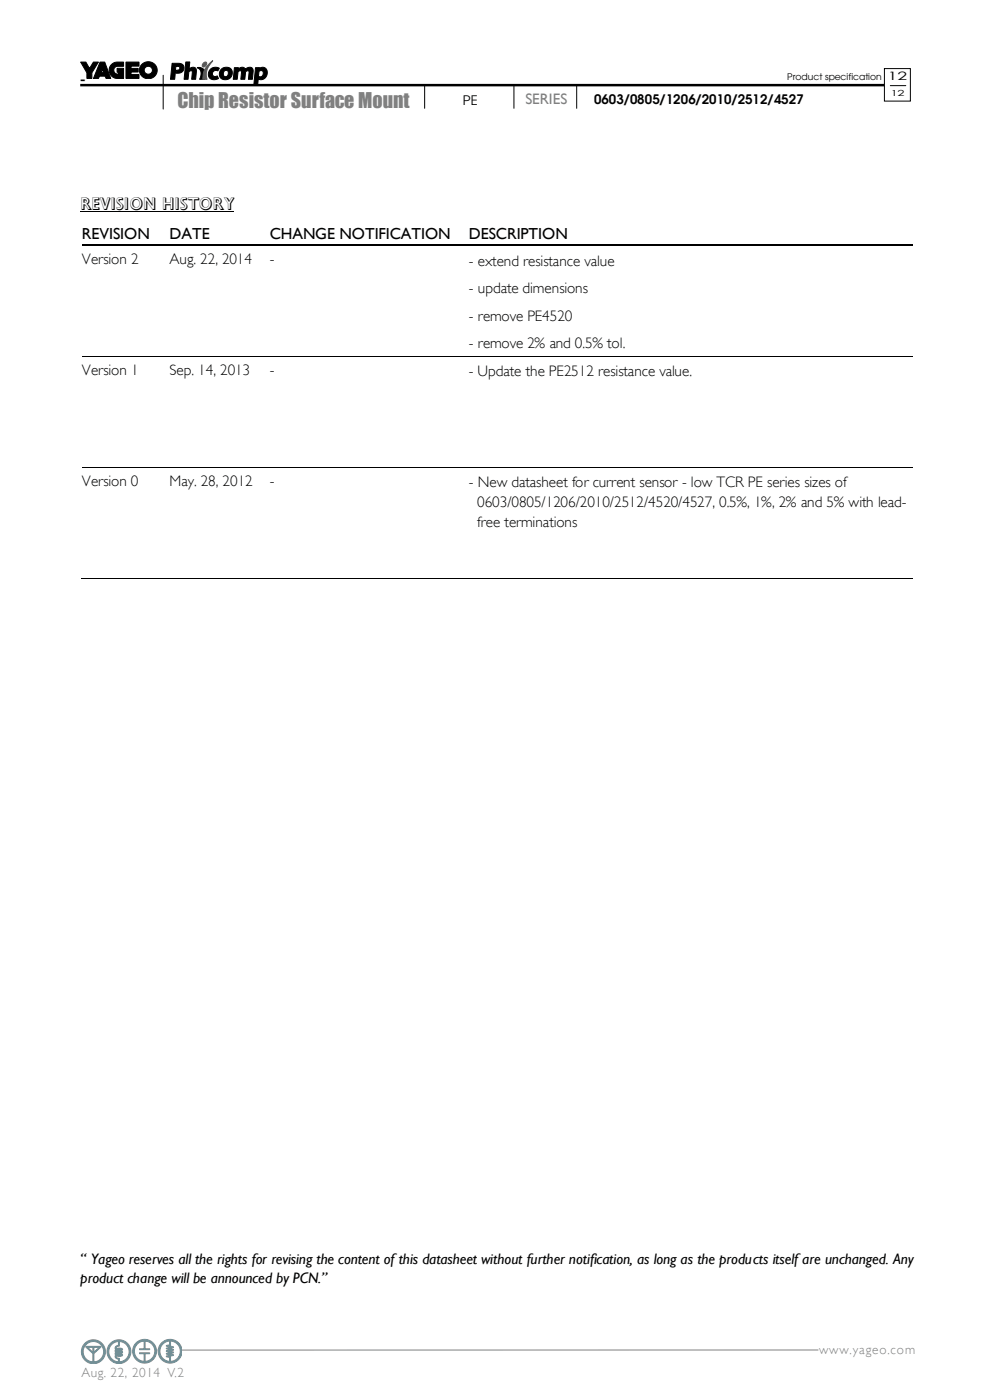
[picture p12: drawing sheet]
<svg xmlns="http://www.w3.org/2000/svg" width="210mm" height="297mm" viewBox="0 0 210 297" stroke-linecap="round" stroke-linejoin="round" font-family="sans-serif">
<defs><g id="words">
<g font-size="4.9">
<text x="29.1" y="79.1">1206</text>
<text x="29.1" y="122.3">2010</text>
</g>
<text font-size="4.2" fill="#808080" x="37.6" y="23">Chip Resistor Surface Mount</text>
<g font-size="3.6">
<text x="17" y="17.8">-</text>
<text x="17" y="44.5">REVISION HISTORY</text>
<text x="41.1" y="100.6">resistors excellent for current</text>
<text x="41.1" y="104.8">sensing application in battery</text>
<text x="41.1" y="125.2">approximate required resistance</text>
</g>
<g font-size="3.4">
<text x="17.4" y="50.6">REVISION</text>
<text x="35.9" y="50.6">DATE</text>
<text x="57.2" y="50.6">CHANGE NOTIFICATION</text>
<text x="99.4" y="50.6">DESCRIPTION</text>
<text x="93.9" y="56.5">TOLERANCE</text>
<text x="118.3" y="56.2">RESISTANCE RANGE</text>
<text x="150.3" y="54.1">TEMPERATURE COEFFICIENT</text>
</g>
<text font-size="3.2" fill="#808080" x="111.4" y="22.1">SERIES</text>
<g font-size="3.2">
<text x="17.4" y="56.1">Version 2TYPEAug. 22, 2014</text>
<text x="57.2" y="56.1">-</text>
<text x="99.4" y="56.4">- extend resistance value</text>
<text x="99.4" y="62.2">- update dimensions</text>
<text x="99.4" y="68">- remove PE4520</text>
<text x="99.4" y="73.8">- remove 2% and 0.5% tol.</text>
<text x="120.6" y="72.2">4 mΩ ≦ R &lt; 100 mΩ</text>
<text x="17.4" y="79.5">Version 1</text>
<text x="35.9" y="79.5">Sep. 14, 2013</text>
<text x="57.2" y="79.5">-</text>
<text x="99.4" y="79.9">- Update the PE2512 resistance value.</text>
<text x="120.6" y="78.8">3 mΩ ≦ R &lt; 100 mΩ</text>
<text x="17.4" y="103.1">Version 0</text>
<text x="35.9" y="103.1">May. 28, 2012</text>
<text x="57.2" y="103.1">-</text>
<text x="99.4" y="103.4">- New datasheet for current sensor - low TCR PE series sizes of</text>
<text x="101.1" y="107.6">0603/0805/1206/2010/2512/4520/4527, 0.5%, 1%, 2% and 5% with lead-</text>
<text x="101.1" y="111.8">free terminations</text>
<text x="177.7" y="122">±75 ppm/°C</text>
<text x="17" y="268.1">“ Yageo reserves all the rights for revising the content of this datasheet without further notification, as long as the products itself are unchanged. Any</text>
<text x="17" y="272.3">product change will be announced by PCN.”</text>
</g>
<g font-size="2.8">
<text x="98.1" y="22.4">PE</text>
<text x="125.9" y="22.1">0603/0805/1206/2010/2512/4527</text>
</g>
<g font-size="2.8" fill="#7f7f7f">
<text x="173.6" y="287.3">www.yageo.com</text>
<text x="17.3" y="292.1">Aug. 22, 2014 V.2</text>
</g>
<text font-size="2.5" x="188.2" y="17">12</text>
<text font-size="1.9" x="166.9" y="16.9">Product specification</text>
<text font-size="1.8" x="188.8" y="20.4">12</text>
</g></defs>
<path d="M173.4 286.4h-140" fill="none" stroke="#808080" stroke-width=".21"/>
<g fill="#fff" stroke="#fff" stroke-width=".21">
<path d="M34.2 285a2.46 2.46 0 0 1 2.4-.8 2.46 2.46 0 0 1 1.8 1.8 2.75 2.75 0 0 1-.7 2.6 2.53 2.53 0 0 1-3.4-.1 2.53 2.53 0 0 1-.1-3.5z" fill-rule="evenodd"/>
<circle cx="30.6" cy="286.7" r="2.53"/>
<circle cx="25.2" cy="286.8" r="2.53"/>
<circle cx="19.8" cy="286.8" r="2.55"/>
</g>
<g fill="#718e95" stroke="#718e95" stroke-width=".21">
<path d="M24.8 287.5h.9zM24.8 286.9h.9zM24.8 286.3h.9zM25.3 284.6l-.1 1a.44 .44 0 0 0-.5 .6 .95 .95 0 0 1 1.3 .1l-.7 .3-.6-.2-.1 .3a1.09 1.09 0 0 1 1.4 .3l-.7 .2-.6-.2-.1 .3a1.11 1.11 0 0 1 1.4 .2l-.7 .3-.6-.2a.51 .51 0 0 0 .6 .6v.7a2.15 2.15 0 0 0 2.1-2.1 2.15 2.15 0 0 0-2.1-2.2zM23.7 285.3a2.16 2.16 0 0 0-.5 2.3 2.16 2.16 0 0 0 1.9 1.3v-.6a.66 .66 0 0 1-.6-.9l-.1-.8 .1-.3a.57 .57 0 0 1 0-.7 .57 .57 0 0 1 .6-.2v-.8l-.8 .2zM22.7 286.8a2.53 2.53 0 0 1 5 0 2.53 2.53 0 0 1-5 0z" fill-rule="evenodd"/>
<path d="M19.9 285.8v1.1l1.1-1.1zM18.6 285.8l1.1 1.1v-1.1zM18.3 285.2a2.16 2.16 0 0 0-.5 2.3 2.16 2.16 0 0 0 1.9 1.4v-1.7l-1.5-1.5 3.2-.1v.2l-1.5 1.4v1.7a2.17 2.17 0 0 0 1.9-3 2.17 2.17 0 0 0-3.5-.7zM17.3 286.8a2.55 2.55 0 0 1 5 0 2.55 2.55 0 0 1-5 0z" fill-rule="evenodd"/>
<path d="M29.1 285.2a2.15 2.15 0 0 0-.5 2.3 2.15 2.15 0 0 0 2 1.3v-1.6h-1v-.2h2.1v.2h-.9v1.6a2.15 2.15 0 0 0 2-2.1 2.15 2.15 0 0 0-2-2.2v1.6h.9v.2h-2.1v-.2h1v-1.6l-.9 .2zM28.1 286.7a2.55 2.55 0 0 1 5.1 0 2.55 2.55 0 0 1-5.1 0z" fill-rule="evenodd"/>
<path d="M36.1 284.5v.9l-.3 .1 1 .3-.9 .3 .9 .3-.9 .2 .9 .3-.9 .3 .9 .3-1 .3h.3v1a2.15 2.15 0 0 0 2.1-2.1 2.15 2.15 0 0 0-2.1-2.2zM34.5 285.2a2.15 2.15 0 0 0-.5 2.3 2.15 2.15 0 0 0 1.9 1.3v-.8l-.7-.2 1-.3-1-.3 1-.3-1-.3 1-.2-1-.3 1-.3-.9-.2 .6-.3v-.8l-.8 .2zM34.2 285a2.46 2.46 0 0 1 2.4-.8 2.46 2.46 0 0 1 1.8 1.8 2.75 2.75 0 0 1-.7 2.6 2.53 2.53 0 0 1-3.4-.1 2.53 2.53 0 0 1-.1-3.5z" fill-rule="evenodd"/>
</g>
<g fill="#fff">
<path d="M148.6 15h38.2v6.2h-38.2z" fill-rule="evenodd"/>
<path d="M187.5 14.6h5.5v6.8h-5.5z" fill-rule="evenodd"/>
</g>
<g fill="none" stroke="#000" stroke-width=".21">
<path d="M34.6 16v7.1M90 18v5M108.9 18v5M122.2 18v5M187.5 14.6h5.5v6.8h-5.5zM188.7 18.2h3.3M17 44.8h32.5M17.4 51.8h18.5M17.4 52.2h18.5M36.4 51.8h20.8M36.4 52.2h20.8M57.7 51.8h41.7"/>
<path d="M57.7 52.2h41.7M99.9 51.8h93.5M99.9 52.2h93.5M17.4 75.7h18.5M36 75.7h21.2M57.3 75.7h42.1M99.4 75.7h94M17.4 99.1h18.5M36 99.1h21.2M57.3 99.1h42.1M99.4 99.1h94M17.1 122.7h176.3"/>
</g>
<g fill="#595959" stroke="#595959" stroke-width=".21">
<path d="M43.2 13.3a.39 .39 0 0 1 .6 0 .39 .39 0 0 1-.1 .6 .44 .44 0 0 1-.7 .3 .44 .44 0 0 1 .1-.8z"/>
<path d="M44.4 13.5l.7-.6a4 4 0 0 0-1.3 3.7l.1 .2h-.9a3.9 3.9 0 0 1 1.4-3.3z"/>
</g>
<g fill="#000" stroke="#000" stroke-width=".21">
<path d="M17.1 13.2h1.1l.8 1.3 .8-1.3h1.1l-1.4 2.3v1.1h-1.1v-1.1zM23.6 13.7l.8-.5h1.8v.9h-1.3a.82 .82 0 0 0-.8 .9 .82 .82 0 0 0 1 .7v-.4h-.3v-.8h1.4v2.1h-1.4a1.75 1.75 0 0 1-1.5-1 1.75 1.75 0 0 1 .3-1.9zM26.7 13.2h2.8v.8h-1.7v.5h1.5v.8h-1.5v.5h1.7v.8h-2.8zM36.5 13.4h1.3a1.07 1.07 0 0 1 1.2 1.1 1.07 1.07 0 0 1-1.3 1h-.4l.1-.6 .6-.2a.39 .39 0 0 0 .1-.4 .39 .39 0 0 0-.5-.2h-.3l-.3 2.7h-.9zM39.4 13.1h.8l-.1 1.5a.84 .84 0 0 1 1-.3 .84 .84 0 0 1 .5 .9l-.1 1.6h-.9l.2-1.4a.38 .38 0 0 0-.3-.4 .38 .38 0 0 0-.5 .2l-.1 1.6h-.9zM41.8 14.3a1.44 1.44 0 0 1 1.7 2l-.1 .5h-1.1a1.73 1.73 0 0 0-.5-2.5zM44.6 14.6a1.63 1.63 0 0 1 1.9-.1l-.3 .5a.68 .68 0 0 0-1 0 .68 .68 0 0 0 0 .9 .68 .68 0 0 0 .9 .2l.2 .6a1.31 1.31 0 0 1-1.9-.2 1.31 1.31 0 0 1 .2-1.9zM49.7 14.4h.8v.3a.91 .91 0 0 1 1.5 0 .91 .91 0 0 1 .9-.5 .91 .91 0 0 1 .8 .7l-.2 1.9h-.8l.1-1.4a.38 .38 0 0 0-.3-.4 .38 .38 0 0 0-.4 .2l-.2 1.6h-.9l.2-1.4a.38 .38 0 0 0-.3-.4 .38 .38 0 0 0-.4 .2l-.2 1.6h-.9zM54.2 14.4h.8l-.1 .1a1.11 1.11 0 0 1 1.5 .1 1.11 1.11 0 0 1 .1 1.5 1.3 1.3 0 0 1-1.6 .7l.1-.5a.68 .68 0 0 0 .8-.5 .68 .68 0 0 0-.4-.8l-.5 .1-.3 3h-.8z"/>
<path d="M21.2 13.2l-1.4 3.4h1.1l.2-.4h1.2l.2 .4h1l-1.3-3.4zM21.7 14.7l.3 .6h-.6z"/>
<path d="M29.6 14.9a1.85 1.85 0 0 0 3.7 0 1.85 1.85 0 0 0-3.7 0zM30.6 14.9a.86 .86 0 0 1 1.7 0 .86 .86 0 0 1-1.7 0z"/>
<path d="M47.6 15a.64 .64 0 0 1 .8 .4 .64 .64 0 0 1-.4 .8 .65 .65 0 0 1-.7-.4 .65 .65 0 0 1 .3-.8zM46.9 14.7a1.38 1.38 0 0 0 .7 2.3 1.38 1.38 0 0 0 1.6-1.8 1.36 1.36 0 0 0-2.3-.5z"/>
</g>
<path d="M17 18.1h170.4" fill="none" stroke="#000" stroke-width=".53"/>
<g fill="#000">
<path d="M35.9 51.7h.5v.2h-.5z" fill-rule="evenodd"/>
<path d="M35.9 52.1h.5v.2h-.5z" fill-rule="evenodd"/>
<path d="M57.2 51.7h.5v.2h-.5z" fill-rule="evenodd"/>
<path d="M57.2 52.1h.5v.2h-.5z" fill-rule="evenodd"/>
<path d="M99.4 51.7h.5v.2h-.5z" fill-rule="evenodd"/>
<path d="M99.4 52.1h.5v.2h-.5z" fill-rule="evenodd"/>
<path d="M35.9 75.6l.1 .1z" fill-rule="evenodd"/>
<path d="M57.2 75.6l.1 .1z" fill-rule="evenodd"/>
<path d="M99.4 75.6v.1z" fill-rule="evenodd"/>
<path d="M35.9 99.1l.1 .1z" fill-rule="evenodd"/>
<path d="M57.2 99.1l.1 .1z" fill-rule="evenodd"/>
<path d="M99.4 99.1v.1z" fill-rule="evenodd"/>
<path d="M35.7 122.6v.1z" fill-rule="evenodd"/>
<path d="M56.9 122.6l.1 .1z" fill-rule="evenodd"/>
<path d="M99.1 122.6l.1 .1z" fill-rule="evenodd"/>
</g>
<use href="#words"/>
</svg>
